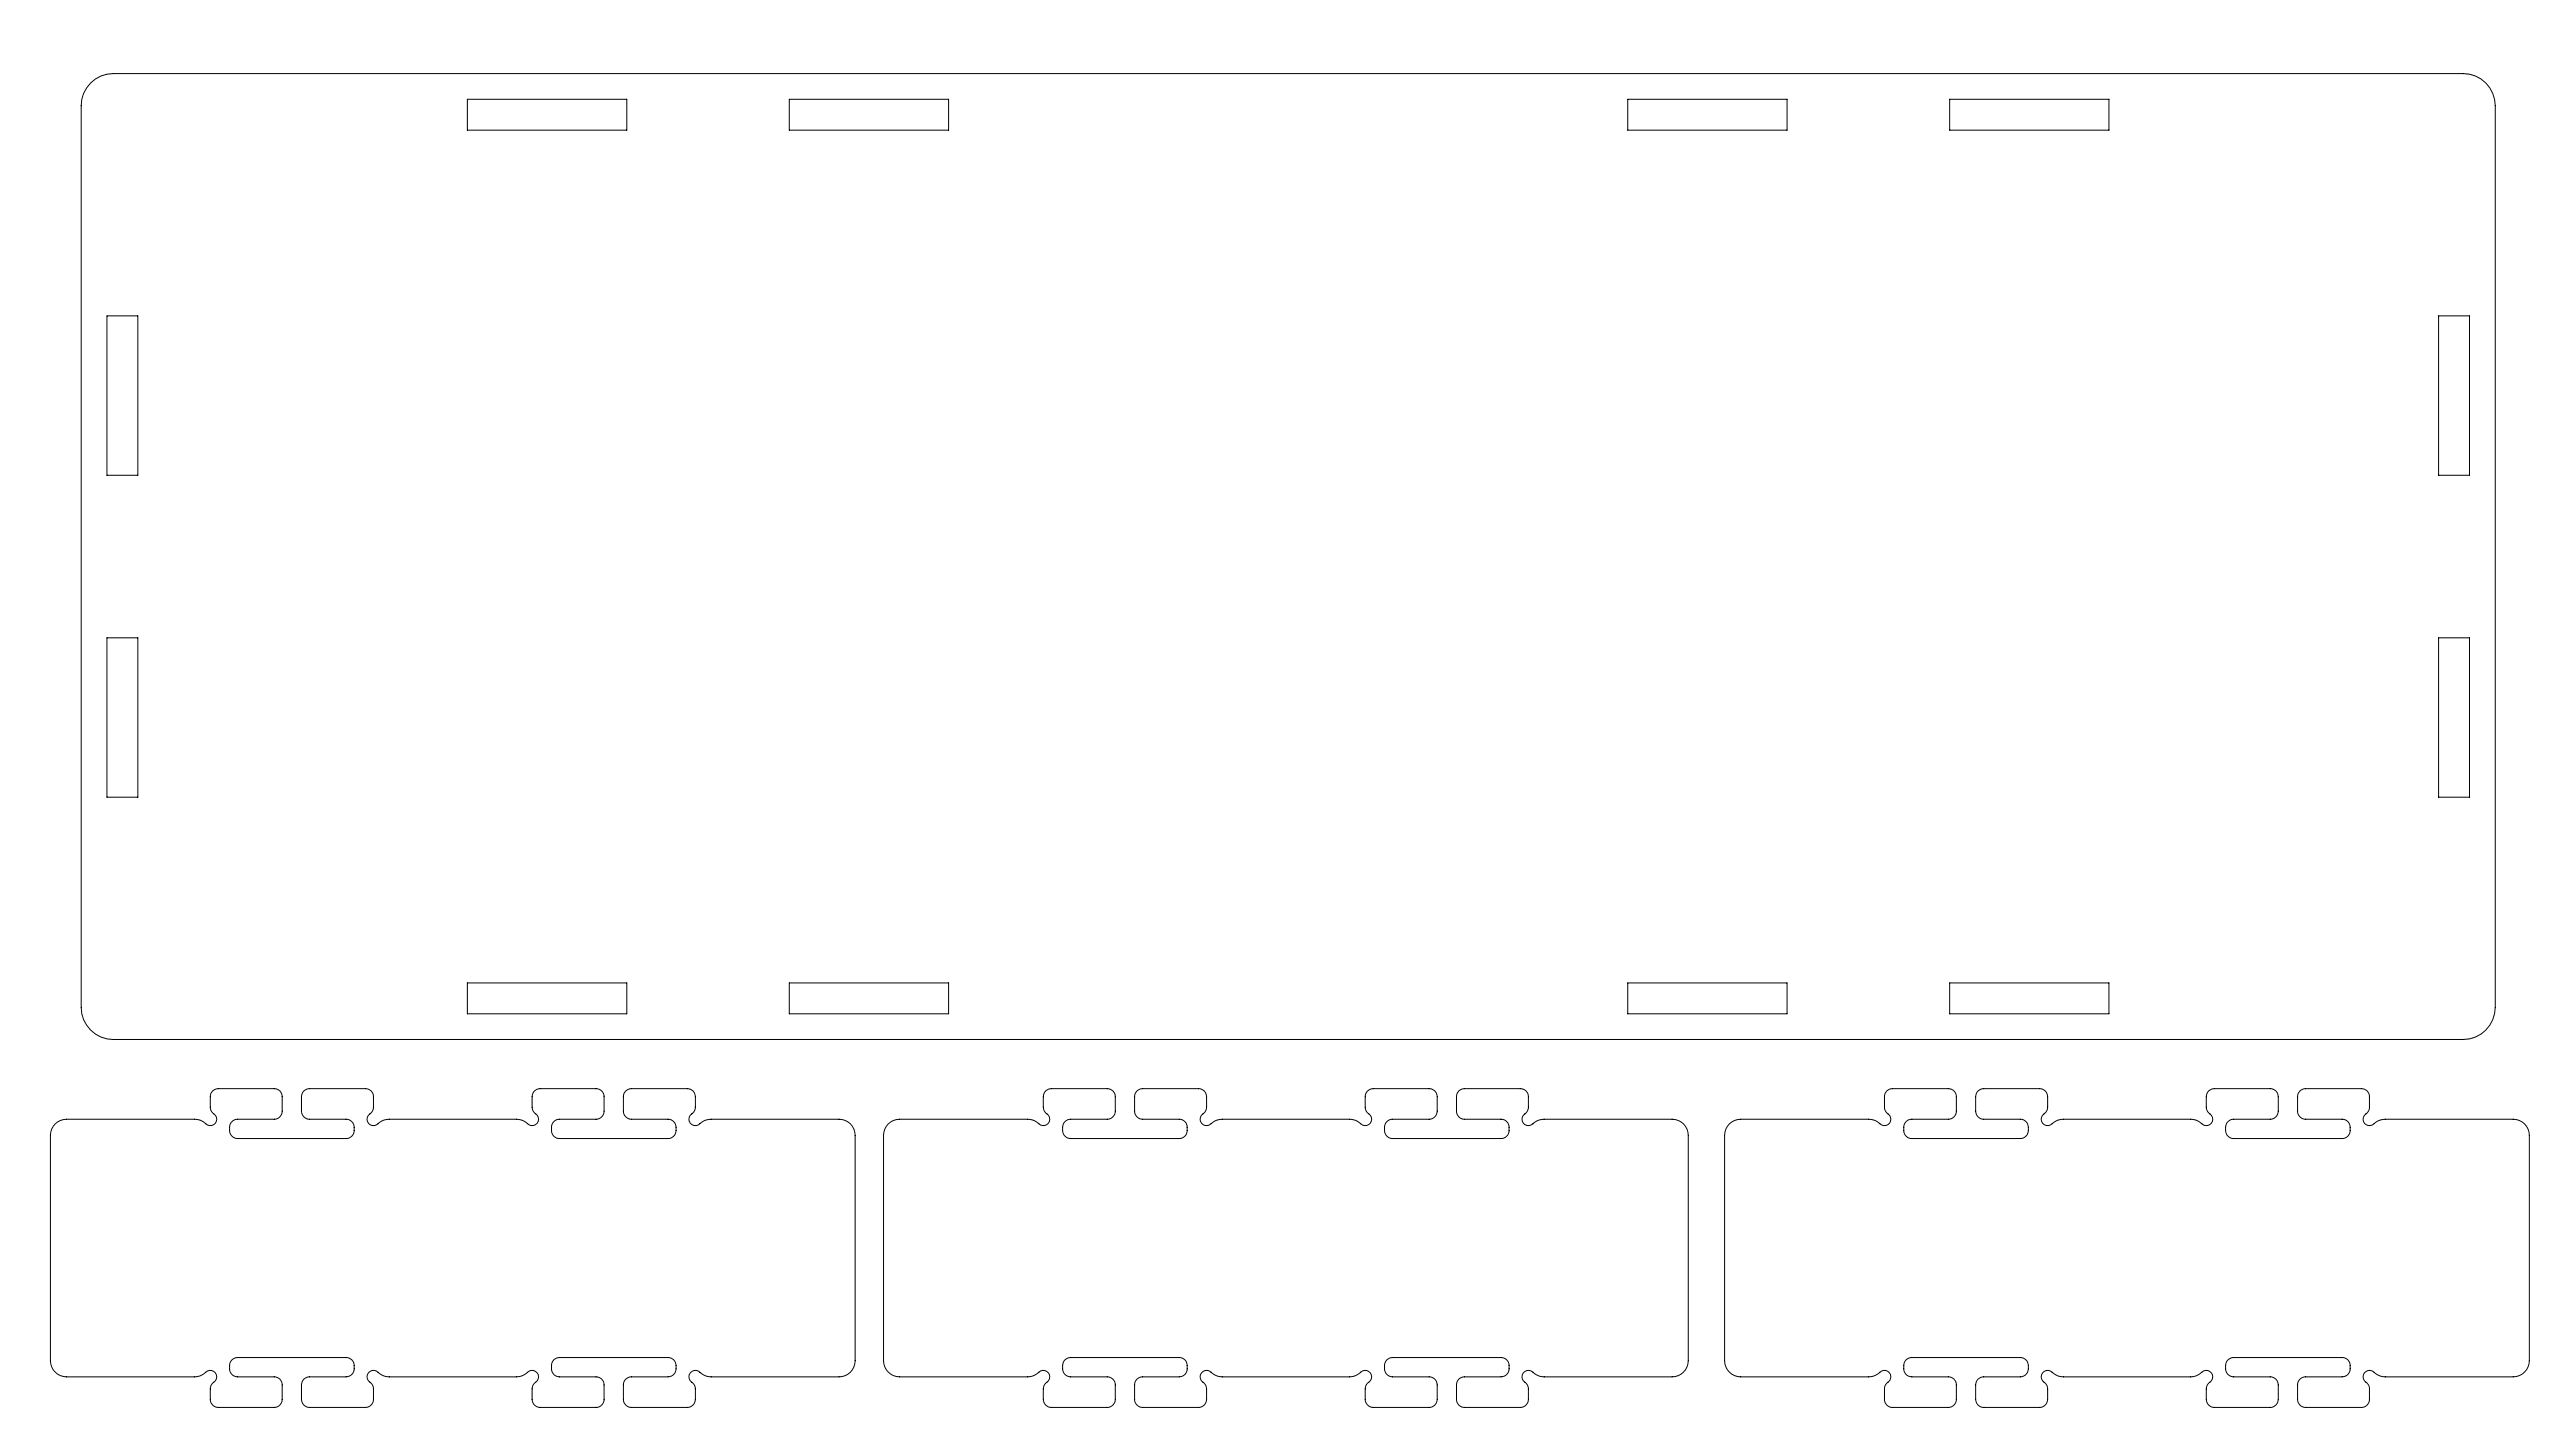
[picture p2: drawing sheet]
<svg xmlns="http://www.w3.org/2000/svg" width="800mm" height="450mm" viewBox="0 0 800 450" stroke-linecap="round" stroke-linejoin="round" font-family="sans-serif">
<g fill="none" stroke="#000" stroke-width=".31">
<path d="M28.2 25.8a9.8 9.8 0 0 1 7-2.9h730a10 10 0 0 1 10 9.9v280a10 10 0 0 1-10 10h-730a10 10 0 0 1-10-10v-280a9.8 9.8 0 0 1 3-7zM145.2 30.8h49.5v9.6h-49.5zM245.2 30.8h49.5v9.6h-49.5zM505.7 30.8h49.5v9.6h-49.5zM605.7 30.8h49.5v9.6h-49.5zM33.2 98.1h9.6v49.5h-9.6zM757.6 98.1h9.6v49.5h-9.6zM33.2 198.1h9.6v49.5h-9.6zM757.6 198.1h9.6v49.5h-9.6zM145.2 305.3h49.5v9.6h-49.5zM245.2 305.3h49.5v9.6h-49.5zM505.7 305.3h49.5v9.6h-49.5z"/>
<path d="M605.7 305.3h49.5v9.6h-49.5zM17.1 349a5.2 5.2 0 0 1 3.6-1.4h40.2a6 6 0 0 1 3.6 1.8 2 2 0 0 0 2.6-1 2 2 0 0 0-.9-2.6l-.9-1.6v-3.6a2.47 2.47 0 0 1 2.5-2.5h17.4l.9 .2 .9 .5 .6 1.3 .1 5a2.47 2.47 0 0 1-2.5 2.5h-11.9a3.2 3.2 0 0 0-2 3 3.2 3.2 0 0 0 2 3h34.2a2.72 2.72 0 0 0 2.5-3.5 2.53 2.53 0 0 0-2.5-2.5h-11.3l-1-.2-1.1-.9-.4-.9v-5a2.47 2.47 0 0 1 2.5-2.5h17.8l1.3 .7 .6 .8 .1 4.2a3 3 0 0 1-1.6 2.6 2.03 2.03 0 0 0 .5 2.9 2.03 2.03 0 0 0 2.9-.6l1.2-.8 1.9-.3h39.5a5.6 5.6 0 0 1 4.1 1.8 2.01 2.01 0 0 0 2.6-1 2.01 2.01 0 0 0-.9-2.6l-.4-.5-.5-1.1v-3.6a2.47 2.47 0 0 1 2.5-2.5h17.4l.9 .2 .8 .5 .7 1.3 .1 5a2.53 2.53 0 0 1-2.5 2.5h-11.8a3.2 3.2 0 0 0-2.1 3 3.2 3.2 0 0 0 2.1 3h34.1a3.1 3.1 0 0 0 2.6-2.6 3.1 3.1 0 0 0-1.6-3.2l-13.3-.4-.8-.6-.7-1.2v-5a2.47 2.47 0 0 1 2.5-2.5h17.8l1.3 .7 .5 .8 .2 1v3.2a3.2 3.2 0 0 1-1.6 2.6 2.05 2.05 0 0 0 .5 2.9 2.05 2.05 0 0 0 2.9-.6l1.2-.8 1.9-.3h39.8a4.9 4.9 0 0 1 5 5l-.1 71a5 5 0 0 1-4.9 4h-40.2a6 6 0 0 1-3.6-1.8 2.08 2.08 0 0 0-2.8 1.1 2.08 2.08 0 0 0 1.3 2.7l.6 1.1v3.9l-.4 1.4-1.1 .9-1 .2h-17.3a2.53 2.53 0 0 1-2.5-2.5v-5l.7-1.3 .8-.5 1-.2h11.3a3.1 3.1 0 0 0 2.6-2.6 3.1 3.1 0 0 0-1.6-3.2l-1-.2h-34.1a3.2 3.2 0 0 0-1 5.6l1.4 .4h11.4a2.47 2.47 0 0 1 2.5 2.5l-.1 5-.7 1.2-.8 .6-.9 .2h-17.4a2.53 2.53 0 0 1-2.5-2.5v-3.6a3.1 3.1 0 0 1 1.6-2.2 2.04 2.04 0 0 0-.5-2.9 2.04 2.04 0 0 0-2.8 .6l-1.7 .9-1.5 .2h-39.5a5.8 5.8 0 0 1-4-1.8 2.08 2.08 0 0 0-2.8 1.1 2.08 2.08 0 0 0 1.3 2.7l.3 .5 .3 1.2v3.8l-.7 1.2-.8 .6-1 .2h-17.3a2.53 2.53 0 0 1-2.5-2.5v-5l.4-.9 1.1-.9 1-.2h11.3a3.1 3.1 0 0 0 2.6-2.6 3.1 3.1 0 0 0-1.6-3.2l-1-.2h-34.2a3.1 3.1 0 0 0-2 3 3.1 3.1 0 0 0 2 2.9l11.9 .1a2.41 2.41 0 0 1 2.5 2.5l-.1 5-.6 1.2-.9 .6-.9 .2h-17.4a2.53 2.53 0 0 1-2.5-2.5v-3.6a3.4 3.4 0 0 1 1.6-2.2 2.04 2.04 0 0 0-.5-2.9 2.04 2.04 0 0 0-2.8 .6l-1.7 .9-1.5 .2h-39.7a5.1 5.1 0 0 1-5-5v-70l.4-1.9zM276 349a5 5 0 0 1 3.5-1.4h40.2a5.7 5.7 0 0 1 3.6 1.8 2.01 2.01 0 0 0 2.7-1 2.01 2.01 0 0 0-1-2.6l-.4-.5-.4-1.1-.1-3.6a2.47 2.47 0 0 1 2.5-2.5h17.4l.9 .2 .9 .5 .7 1.3v5a2.53 2.53 0 0 1-2.5 2.5h-11.8a3.1 3.1 0 0 0-2.1 3 3.1 3.1 0 0 0 2.1 3h34.2a2.68 2.68 0 0 0 2.4-3.5 2.47 2.47 0 0 0-2.4-2.5h-11.4l-1-.2-.8-.6-.7-1.2v-5a2.47 2.47 0 0 1 2.5-2.5h17.9l1.2 .7 .6 .8 .2 1v3.2a3.2 3.2 0 0 1-1.7 2.6 2.05 2.05 0 0 0 .6 2.9 2.05 2.05 0 0 0 2.8-.6l1.3-.8 1.8-.3h39.5a5.6 5.6 0 0 1 4.1 1.8 2.08 2.08 0 0 0 2.7-1.2 2.08 2.08 0 0 0-1.2-2.7l-.7-1.7 .1-3.7 .7-1.3 .8-.5 .9-.2h17.4a2.47 2.47 0 0 1 2.5 2.5l-.1 5-.3 .9-1.1 .9-1 .2h-11.4a2.72 2.72 0 0 0-2.5 3.5 2.53 2.53 0 0 0 2.5 2.5h34.2a3.2 3.2 0 0 0 2.1-3 3.2 3.2 0 0 0-2.1-3h-11.8a2.47 2.47 0 0 1-2.5-2.5v-5l.7-1.3 .8-.5 1-.2h17.3a2.47 2.47 0 0 1 2.5 2.5v3.6a3.4 3.4 0 0 1-1.5 2.2 2.03 2.03 0 0 0 .4 2.9 2.03 2.03 0 0 0 2.9-.6l1.3-.8 1.8-.3h39.8a5 5 0 0 1 5 5l-.1 71a5.1 5.1 0 0 1-4.9 4h-40.3a6.3 6.3 0 0 1-3.5-1.8 2.08 2.08 0 0 0-2.8 1.1 2.08 2.08 0 0 0 1.3 2.7l.6 1.4v4.1l-.7 1.2-.8 .6-1 .2h-17.3a2.47 2.47 0 0 1-2.5-2.5v-5l.7-1.3 .8-.5 1-.2h11.3a3.1 3.1 0 0 0 2.6-2.6 3.1 3.1 0 0 0-1.6-3.2l-1-.2h-34.1a3.1 3.1 0 0 0-2.1 3 3.1 3.1 0 0 0 2.1 2.9l11.8 .1a2.47 2.47 0 0 1 2.5 2.5l-.1 5-.3 .9-1.1 .9-1 .2h-17.4a2.53 2.53 0 0 1-2.5-2.5l.1-3.6a3.2 3.2 0 0 1 1.5-2.2 2.04 2.04 0 0 0-.5-2.9 2.04 2.04 0 0 0-2.8 .6l-1.7 .9-1.5 .2h-39.5a5.9 5.9 0 0 1-4-1.8 2.08 2.08 0 0 0-2.8 1.1 2.08 2.08 0 0 0 1.3 2.7l.6 1.4 .1 3.6-.5 1.4-1.1 .9-.9 .2h-17.4a2.53 2.53 0 0 1-2.5-2.5v-5l.7-1.3 .8-.5 1-.2h11.4a2.7 2.7 0 0 0 2.4-3.5 2.41 2.41 0 0 0-2.4-2.5h-34.2a3.1 3.1 0 0 0-2.1 3 3.1 3.1 0 0 0 2.1 2.9l11.8 .1a2.47 2.47 0 0 1 2.5 2.5v5l-.7 1.2-.9 .6-.9 .2h-17.4a2.53 2.53 0 0 1-2.5-2.5l.1-3.6a3.1 3.1 0 0 1 1.6-2.2 2.05 2.05 0 0 0-.6-2.9 2.05 2.05 0 0 0-2.8 .6l-1.7 .9-1.4 .2h-39.8a5.1 5.1 0 0 1-5-5v-70l.4-1.9zM537.3 349a5.2 5.2 0 0 1 3.5-1.4h40.2a5.7 5.7 0 0 1 3.6 1.8 2.01 2.01 0 0 0 2.7-1 2.01 2.01 0 0 0-1-2.6l-.8-1.6v-3.6a2.41 2.41 0 0 1 2.4-2.5h17.4l.9 .2 .9 .5 .7 1.3v5a2.53 2.53 0 0 1-2.5 2.5h-11.8a3.2 3.2 0 0 0-2.1 3 3.2 3.2 0 0 0 2.1 3h34.2a3.1 3.1 0 0 0 2.5-2.6 3.1 3.1 0 0 0-1.6-3.2l-13.2-.4-1.2-.9-.3-.9-.1-5a2.47 2.47 0 0 1 2.5-2.5h17.9l1.2 .7 .6 .8 .2 1v3.2a3.2 3.2 0 0 1-1.6 2.6 2.03 2.03 0 0 0 .5 2.9 2.03 2.03 0 0 0 2.8-.6l1.3-.8 1.9-.3h39.4a5.6 5.6 0 0 1 4.1 1.8 2.01 2.01 0 0 0 2.7-1 2.01 2.01 0 0 0-1-2.6l-.8-1.4-.1-3.8a2.47 2.47 0 0 1 2.6-2.5h17.3l1 .2 1.1 .9 .3 .9 .1 5a2.53 2.53 0 0 1-2.5 2.5h-11.8a3.2 3.2 0 0 0-2.1 3 3.2 3.2 0 0 0 2.1 3h34.1a2.68 2.68 0 0 0 2.5-3.5 2.47 2.47 0 0 0-2.5-2.5h-11.3l-.9-.2-.8-.6-.8-1.2v-5a2.47 2.47 0 0 1 2.5-2.5h17.4l.9 .2 .8 .5 .7 1.3v3.7a3 3 0 0 1-1.5 2.6 2.03 2.03 0 0 0 .5 2.8 2.03 2.03 0 0 0 2.8-.5l1.3-.8 1.8-.3h39.8a5 5 0 0 1 5 5l-.1 71a5.1 5.1 0 0 1-4.9 4h-40.2a6 6 0 0 1-3.6-1.8 2.08 2.08 0 0 0-2.7 1.1 2.08 2.08 0 0 0 1.2 2.7l.6 1.4v4.1l-.7 1.2-.8 .6-.9 .2h-17.4a2.53 2.53 0 0 1-2.5-2.5v-5l.8-1.3 .8-.5 .9-.2h11.3a3.1 3.1 0 0 0 2.7-2.6 3.1 3.1 0 0 0-1.7-3.2l-1-.2h-34.1a3.1 3.1 0 0 0-2.1 3 3.1 3.1 0 0 0 2.1 2.9l11.8 .1a2.47 2.47 0 0 1 2.5 2.5l-.1 5-.3 .9-1.1 .9-1 .2h-17.3a2.53 2.53 0 0 1-2.6-2.5l.1-3.6a3.2 3.2 0 0 1 1.5-2.2 2.04 2.04 0 0 0-.5-2.9 2.04 2.04 0 0 0-2.8 .6l-1.7 .9-1.5 .2h-39.4a5.8 5.8 0 0 1-4.1-1.8 2.08 2.08 0 0 0-2.7 1.1 2.08 2.08 0 0 0 1.2 2.7l.6 1.1 .1 3.9-.5 1.4-1.1 .9-.9 .2h-17.4a2.53 2.53 0 0 1-2.5-2.5l.1-5 .3-.9 1.2-.9 .9-.2h11.4a3.1 3.1 0 0 0 2.5-2.6 3.1 3.1 0 0 0-1.6-3.2l-.9-.2h-34.2a3.2 3.2 0 0 0-.9 5.6l1.4 .4h11.3a2.47 2.47 0 0 1 2.5 2.5v5l-.7 1.2-.9 .6-.9 .2h-17.4a2.47 2.47 0 0 1-2.4-2.5v-3.6a3.4 3.4 0 0 1 1.6-2.2 2.04 2.04 0 0 0-.5-2.9 2.04 2.04 0 0 0-2.9 .6l-1.7 .9-1.4 .2h-39.8a5.1 5.1 0 0 1-5-5v-70l.4-1.9z"/>
</g>
</svg>
